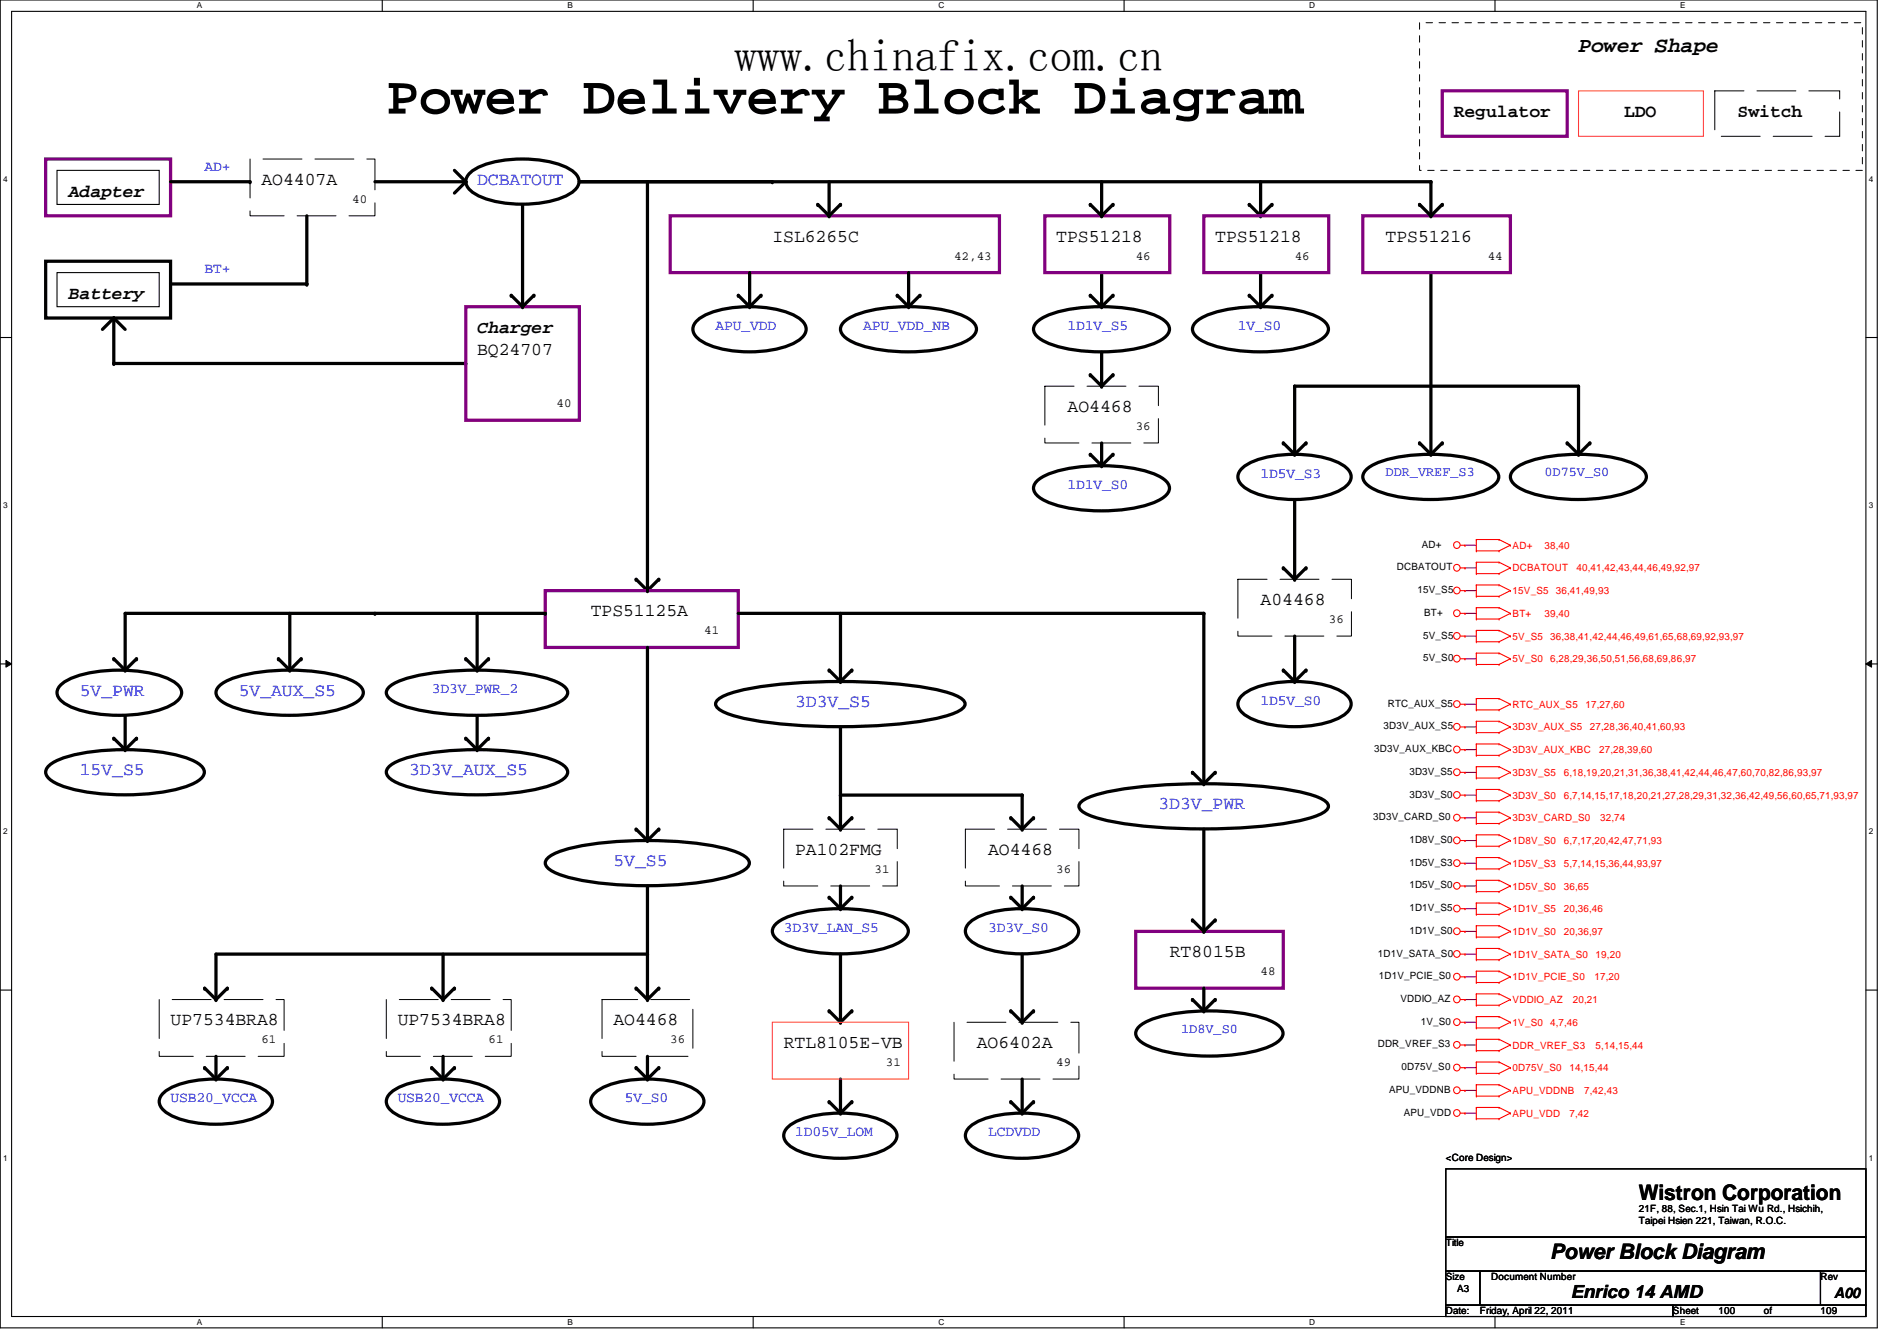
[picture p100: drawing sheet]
<svg xmlns="http://www.w3.org/2000/svg" width="297mm" height="210mm" viewBox="0 0 297 210" stroke-linecap="round" stroke-linejoin="round" font-family="sans-serif">
<defs><g id="words">
<text font-size="8.5" x="60.5" y="17.8">Power Delivery Block Diagram</text>
<text font-size="7.1" x="115" y="11.1">www.chinafix.com.cn</text>
<g font-size="3.3">
<text x="247.2" y="8.2">Power Shape</text>
<text x="256.6" y="187.9">Wistron Corporation</text>
<text x="242.7" y="197">Power Block Diagram</text>
</g>
<g font-size="2.8">
<text x="227.6" y="18.4">Regulator</text>
<text x="254.3" y="18.4">LDO</text>
<text x="272.1" y="18.4">Switch</text>
<text x="40.9" y="28.9">AO4407A</text>
<text x="10.7" y="30.9">Adapter</text>
<text x="120.9" y="37.8">ISL6265C</text>
<text x="165.4" y="37.8">TPS51218</text>
<text x="190.3" y="37.8">TPS51218</text>
<text x="217" y="37.8">TPS51216</text>
<text x="10.7" y="46.9">Battery</text>
<text x="74.7" y="52.2">Charger</text>
<text x="74.7" y="55.6">BQ24707</text>
<text x="167.2" y="64.5">AO4468</text>
<text x="197.4" y="94.7">A04468</text>
<text x="92.5" y="96.5">TPS51125A</text>
<text x="124.5" y="133.8">PA102FMG</text>
<text x="154.7" y="133.8">AO4468</text>
<text x="183.2" y="149.8">RT8015B</text>
<text x="26.7" y="160.5">UP7534BRA8</text>
<text x="62.3" y="160.5">UP7534BRA8</text>
<text x="96.1" y="160.5">AO4468</text>
<text x="122.7" y="164">RTL8105E-VB</text>
<text x="152.9" y="164">AO6402A</text>
<text x="246" y="203.2">Enrico 14 AMD</text>
</g>
<g font-size="2.8" fill="#00f">
<text x="74.7" y="28.9">DCBATOUT</text>
<text x="12.5" y="108.9">5V_PWR</text>
<text x="37.4" y="108.9">5V_AUX_S5</text>
<text x="124.5" y="110.7">3D3V_S5</text>
<text x="12.5" y="121.4">15V_S5</text>
<text x="64" y="121.4">3D3V_AUX_S5</text>
<text x="181.4" y="126.7">3D3V_PWR</text>
<text x="96.1" y="135.6">5V_S5</text>
</g>
<g font-size="2.3" fill="#00f">
<text x="32" y="26.8">AD+</text>
<text x="32" y="42.8">BT+</text>
<text x="112.1" y="51.6">APU_VDD</text>
<text x="135.2" y="51.6">APU_VDD_NB</text>
<text x="167.2" y="51.6">1D1V_S5</text>
<text x="193.8" y="51.6">1V_S0</text>
<text x="167.2" y="76.5">1D1V_S0</text>
<text x="197.4" y="74.8">1D5V_S3</text>
<text x="67.6" y="108.5">3D3V_PWR_2</text>
<text x="197.4" y="110.3">1D5V_S0</text>
<text x="122.7" y="145.9">3D3V_LAN_S5</text>
<text x="154.7" y="145.9">3D3V_S0</text>
<text x="26.7" y="172.6">USB20_VCCA</text>
<text x="62.3" y="172.6">USB20_VCCA</text>
<text x="97.8" y="172.6">5V_S0</text>
<text x="124.5" y="177.9">1D05V_LOM</text>
<text x="154.7" y="177.9">LCDVDD</text>
</g>
<text font-size="2.3" x="287.2" y="203.2">A00</text>
<g font-size="2.1" fill="#00f">
<text x="217" y="74.5">DDR_VREF_S3</text>
<text x="241.8" y="74.5">0D75V_S0</text>
<text x="185" y="161.7">1D8V_S0</text>
</g>
<g font-size="1.9">
<text x="55.2" y="31.7">40</text>
<text x="149.4" y="40.6">42,43</text>
<text x="177.8" y="40.6">46</text>
<text x="202.7" y="40.6">46</text>
<text x="233" y="40.6">44</text>
<text x="87.2" y="63.8">40</text>
<text x="177.8" y="67.3">36</text>
<text x="110.3" y="99.3">41</text>
<text x="208.1" y="97.5">36</text>
<text x="136.9" y="136.7">31</text>
<text x="165.4" y="136.7">36</text>
<text x="197.4" y="152.7">48</text>
<text x="40.9" y="163.3">61</text>
<text x="76.5" y="163.3">61</text>
<text x="104.9" y="163.3">36</text>
<text x="138.7" y="166.9">31</text>
<text x="165.4" y="166.9">49</text>
</g>
<g font-size="1.6">
<text x="218.7" y="89.3">DCBATOUT</text>
<text x="222.6" y="85.7">AD+</text>
<text x="222" y="92.8">15V_S5</text>
<text x="222.8" y="99.9">5V_S5</text>
<text x="223" y="96.4">BT+</text>
<text x="222.8" y="103.5">5V_S0</text>
<text x="217.3" y="110.6">RTC_AUX_S5</text>
<text x="215.2" y="117.7">3D3V_AUX_KBC</text>
<text x="216.6" y="114.2">3D3V_AUX_S5</text>
<text x="220.7" y="124.8">3D3V_S0</text>
<text x="220.7" y="121.3">3D3V_S5</text>
<text x="215" y="128.4">3D3V_CARD_S0</text>
<text x="220.7" y="132">1D8V_S0</text>
<text x="220.7" y="135.5">1D5V_S3</text>
<text x="220.7" y="142.6">1D1V_S5</text>
<text x="220.7" y="139.1">1D5V_S0</text>
<text x="215.7" y="149.7">1D1V_SATA_S0</text>
<text x="220.7" y="146.2">1D1V_S0</text>
<text x="215.9" y="153.3">1D1V_PCIE_S0</text>
<text x="219.3" y="156.8">VDDIO_AZ</text>
<text x="222.5" y="160.4">1V_S0</text>
<text x="215.7" y="164">DDR_VREF_S3</text>
<text x="219.5" y="167.5">0D75V_S0</text>
<text x="217.5" y="171.1">APU_VDDNB</text>
<text x="219.8" y="174.6">APU_VDD</text>
<text x="226.4" y="181.7">&lt;Core Design&gt;</text>
<text x="256.6" y="189.7">21F, 88, Sec.1, Hsin Tai Wu Rd., Hsichih,</text>
<text x="256.6" y="191.6">Taipei Hsien 221, Taiwan, R.O.C.</text>
<text x="226.4" y="195.1">Title</text>
<text x="226.4" y="200.4">Size</text>
<text x="228.2" y="202.2">A3</text>
<text x="233.5" y="200.4">Document Number</text>
<text x="285.1" y="200.4">Rev</text>
<text x="226.4" y="205.7">Date:</text>
<text x="231.7" y="205.7">Friday, April 22, 2011</text>
<text x="262" y="205.7">Sheet</text>
<text x="269.1" y="205.7">100</text>
<text x="276.2" y="205.7">of</text>
<text x="285.1" y="205.7">109</text>
</g>
<g font-size="1.6" fill="#f00">
<text x="236.9" y="89.5">DCBATOUT</text>
<text x="236.9" y="85.9">AD+</text>
<text x="241.8" y="85.9">38,40</text>
<text x="246.8" y="89.5">40,41,42,43,44,46,49,92,97</text>
<text x="236.9" y="93">15V_S5</text>
<text x="243.6" y="93">36,41,49,93</text>
<text x="236.9" y="96.6">BT+</text>
<text x="236.9" y="100.1">5V_S5</text>
<text x="241.8" y="96.6">39,40</text>
<text x="242.7" y="100.1">36,38,41,42,44,46,49,61,65,68,69,92,93,97</text>
<text x="236.9" y="103.7">5V_S0</text>
<text x="242.7" y="103.7">6,28,29,36,50,51,56,68,69,86,97</text>
<text x="236.9" y="110.8">RTC_AUX_S5</text>
<text x="248.2" y="110.8">17,27,60</text>
<text x="236.9" y="117.9">3D3V_AUX_KBC</text>
<text x="236.9" y="114.3">3D3V_AUX_S5</text>
<text x="249" y="114.3">27,28,36,40,41,60,93</text>
<text x="250.4" y="117.9">27,28,39,60</text>
<text x="236.9" y="121.5">3D3V_S5</text>
<text x="236.9" y="125">3D3V_S0</text>
<text x="244.9" y="121.5">6,18,19,20,21,31,36,38,41,42,44,46,47,60,70,82,86,93,97</text>
<text x="244.9" y="125">6,7,14,15,17,18,20,21,27,28,29,31,32,36,42,49,56,60,65,71,93,97</text>
<text x="236.9" y="128.6">3D3V_CARD_S0</text>
<text x="250.6" y="128.6">32,74</text>
<text x="236.9" y="132.1">1D8V_S0</text>
<text x="236.9" y="135.7">1D5V_S3</text>
<text x="244.9" y="132.1">6,7,17,20,42,47,71,93</text>
<text x="244.9" y="135.7">5,7,14,15,36,44,93,97</text>
<text x="236.9" y="139.2">1D5V_S0</text>
<text x="236.9" y="142.8">1D1V_S5</text>
<text x="244.9" y="139.2">36,65</text>
<text x="244.9" y="142.8">20,36,46</text>
<text x="236.9" y="146.3">1D1V_S0</text>
<text x="236.9" y="149.9">1D1V_SATA_S0</text>
<text x="244.9" y="146.3">20,36,97</text>
<text x="249.8" y="149.9">19,20</text>
<text x="236.9" y="153.5">1D1V_PCIE_S0</text>
<text x="249.7" y="153.5">17,20</text>
<text x="236.9" y="157">VDDIO_AZ</text>
<text x="236.9" y="160.6">1V_S0</text>
<text x="242.7" y="160.6">4,7,46</text>
<text x="246.3" y="157">20,21</text>
<text x="236.9" y="164.1">DDR_VREF_S3</text>
<text x="236.9" y="167.7">0D75V_S0</text>
<text x="245.7" y="167.7">14,15,44</text>
<text x="249.8" y="164.1">5,14,15,44</text>
<text x="236.9" y="171.2">APU_VDDNB</text>
<text x="248.1" y="171.2">7,42,43</text>
<text x="236.9" y="174.8">APU_VDD</text>
<text x="245.7" y="174.8">7,42</text>
</g>
<g font-size="1.3">
<text x="30.8" y="1.3">A</text>
<text x="88.9" y="1.3">B</text>
<text x="146.9" y="1.3">C</text>
<text x="205" y="1.3">D</text>
<text x="263.1" y="1.3">E</text>
<text x=".5" y="28.4">4</text>
<text x="292.6" y="28.4">4</text>
<text x=".5" y="79.5">3</text>
<text x="292.6" y="79.5">3</text>
<text x=".5" y="130.6">2</text>
<text x="292.6" y="130.6">2</text>
<text x=".5" y="181.7">1</text>
<text x="292.6" y="181.7">1</text>
<text x="30.8" y="207.4">A</text>
<text x="88.9" y="207.4">B</text>
<text x="146.9" y="207.4">C</text>
<text x="205" y="207.4">D</text>
<text x="263.1" y="207.4">E</text>
</g>
</g></defs>
<path d="M0 0h293.9v207.8h-293.9zM1.8 1.8h290.4v204.3h-290.4z" fill="none" stroke="#000" stroke-width=".17"/>
<g fill="#fff">
<path d="M30.8 .2h.8v1.4h-.8z"/>
<path d="M30.8 206.2h.8v1.4h-.8z"/>
</g>
<path d="M59.9 0v1.8M59.9 206.1v1.7" fill="none" stroke="#000" stroke-width=".17"/>
<g fill="#fff">
<path d="M88.9 .2h.8v1.4h-.8z"/>
<path d="M88.9 206.2h.8v1.4h-.8z"/>
</g>
<path d="M117.9 0v1.8M117.9 206.1v1.7" fill="none" stroke="#000" stroke-width=".17"/>
<g fill="#fff">
<path d="M146.9 .2h.9v1.4h-.9z"/>
<path d="M146.9 206.2h.9v1.4h-.9z"/>
</g>
<path d="M176 0v1.8M176 206.1v1.7" fill="none" stroke="#000" stroke-width=".17"/>
<g fill="#fff">
<path d="M205 .2h.9v1.4h-.9z"/>
<path d="M205 206.2h.9v1.4h-.9z"/>
</g>
<path d="M234.1 0v1.8M234.1 206.1v1.7" fill="none" stroke="#000" stroke-width=".17"/>
<g fill="#fff">
<path d="M263.1 .2h.8v1.4h-.8z"/>
<path d="M263.1 206.2h.8v1.4h-.8z"/>
<path d="M.5 27.3h.7v1.4h-.7z"/>
<path d="M292.6 27.3h.7v1.4h-.7z"/>
<path d="M.5 78.4h.7v1.4h-.7z"/>
<path d="M292.6 78.4h.7v1.4h-.7z"/>
</g>
<path d="M0 52.8h1.8M292.2 52.8h1.7" fill="none" stroke="#000" stroke-width=".17"/>
<g fill="#fff">
<path d="M.5 129.5h.7v1.3h-.7z"/>
<path d="M292.6 129.5h.7v1.3h-.7z"/>
</g>
<path d="M0 103.9h1.8M292.2 103.9h1.7" fill="none" stroke="#000" stroke-width=".17"/>
<path d="M.9 103.4l.9 .5-.9 .5zM292.2 103.9l.9-.5v1z" fill="#000"/>
<path d="M.9 103.4l.9 .5-.9 .5zM292.2 103.9l.9-.5v1z" fill="none" stroke="#000" stroke-width=".16"/>
<g fill="#fff">
<path d="M.5 180.5h.7v1.4h-.7z"/>
<path d="M292.6 180.5h.7v1.4h-.7z"/>
</g>
<path d="M8.9 26.7h16v5.3h-16zM8.9 42.7h16v5.3h-16zM0 155h1.8M292.2 155h1.7M226.4 183h65.8v10.6h-65.8zM226.4 193.6h65.8v5.4h-65.8zM226.4 199h5.3v5.3h-5.3zM231.7 199h53.4v5.3h-53.4zM285.1 199h7.1v5.3h-7.1zM226.4 204.3h35.5v1.8h-35.5zM261.9 204.3h30.3v1.8h-30.3z" fill="none" stroke="#000" stroke-width=".17"/>
<g fill="none" stroke="#800040" stroke-width=".17">
<path d="M229.4 88.9h.1M229.4 96h.1M229.4 85.3h.1M229.4 99.6h.1M229.4 92.5h.1M229.4 88.9h1.8M229.4 96h1.8M229.4 85.3h1.8M229.4 99.6h1.8M229.4 92.5h1.8M229.4 110.2h.1M229.4 117.3h.1"/>
<path d="M229.4 113.8h.1M229.4 103.1h.1M229.4 110.2h1.8M229.4 117.3h1.8M229.4 113.8h1.8M229.4 103.1h1.8M229.4 131.6h.1M229.4 124.5h.1M229.4 135.1h.1M229.4 120.9h.1M229.4 128h.1M229.4 138.7h.1"/>
<path d="M229.4 131.6h1.8M229.4 124.5h1.8M229.4 135.1h1.8M229.4 120.9h1.8M229.4 128h1.8M229.4 138.7h1.8M229.4 156.5h.1M229.4 145.8h.1M229.4 149.3h.1M229.4 142.2h.1M229.4 152.9h.1M229.4 156.5h1.8"/>
<path d="M229.4 145.8h1.8M229.4 149.3h1.8M229.4 142.2h1.8M229.4 152.9h1.8M229.4 170.7h.1M229.4 163.6h.1M229.4 160h.1M229.4 167.1h.1M229.4 174.2h.1M229.4 170.7h1.8M229.4 163.6h1.8M229.4 160h1.8"/>
<path d="M229.4 167.1h1.8M229.4 174.2h1.8"/>
</g>
<g fill="none" stroke="#f00" stroke-width=".17">
<path d="M228.7 92.5h.7M228.7 99.6h.7M228.7 85.3h.7M228.7 96h.7M228.7 88.9h.7M229.4 92.5h.1M229.4 99.6h.1M229.4 85.3h.1M229.4 96h.1M229.4 88.9h.1M231.2 89.8h.1M231.2 88h.1"/>
<path d="M231.2 96.9h.1M231.2 95.1h.1M231.2 86.2h.1M231.2 84.5h.1M231.2 98.7h.1M231.2 93.3h.1M231.2 91.6h.1M231.2 84.5v1.7M231.2 88v1.8M231.2 91.6v1.7M231.2 95.1v1.8M231.2 98.7v1.8"/>
<path d="M231.2 88h3.5M231.2 89.8h3.5M231.2 95.1h3.5M231.2 96.9h3.5M231.2 84.5h3.5M231.2 86.2h3.5M231.2 98.7h3.5M231.2 91.6h3.5M231.2 93.3h3.5M234.7 88h.1M234.7 89.8h.1M234.7 95.1h.1"/>
<path d="M234.7 96.9h.1M234.7 84.5h.1M234.7 86.2h.1M234.7 98.7h.1M234.7 91.6h.1M234.7 93.3h.1M234.7 88l1.8 .9M234.7 95.1l1.8 .9M234.7 84.5l1.8 .8M234.7 98.7l1.8 .9M234.7 91.6l1.8 .9M236.5 88.9h.1"/>
<path d="M236.5 96h.1M236.5 85.3h.1M236.5 99.6h.1M236.5 92.5h.1M236.5 88.9l-1.8 .9M236.5 96l-1.8 .9M236.5 85.3l-1.8 .9M236.5 99.6l-1.8 .9M236.5 92.5l-1.8 .8M228.7 117.3h.7M228.7 113.8h.7M228.7 103.1h.7"/>
<path d="M228.7 110.2h.7M229.4 117.3h.1M229.4 113.8h.1M229.4 103.1h.1M229.4 110.2h.1M231.2 111.1h.1M231.2 109.3h.1M231.2 118.2h.1M231.2 116.5h.1M231.2 100.5h.1M231.2 104h.1M231.2 102.2h.1"/>
<path d="M231.2 114.7h.1M231.2 112.9h.1M231.2 102.2v1.8M231.2 109.3v1.8M231.2 112.9v1.8M231.2 116.5v1.7M231.2 109.3h3.5M231.2 111.1h3.5M231.2 116.5h3.5M231.2 118.2h3.5M231.2 100.5h3.5M231.2 102.2h3.5"/>
<path d="M231.2 104h3.5M231.2 112.9h3.5M231.2 114.7h3.5M234.7 109.3h.1M234.7 111.1h.1M234.7 116.5h.1M234.7 118.2h.1M234.7 100.5h.1M234.7 102.2h.1M234.7 104h.1M234.7 112.9h.1M234.7 114.7h.1"/>
<path d="M234.7 109.3l1.8 .9M234.7 116.5l1.8 .8M234.7 102.2l1.8 .9M234.7 112.9l1.8 .9M236.5 110.2h.1M236.5 117.3h.1M236.5 103.1h.1M236.5 113.8h.1M236.5 110.2l-1.8 .9M236.5 117.3l-1.8 .9M236.5 103.1l-1.8 .9M236.5 113.8l-1.8 .9"/>
<path d="M228.7 138.7h.7M228.7 135.1h.7M228.7 131.6h.7M228.7 128h.7M228.7 124.5h.7M228.7 120.9h.7M229.4 138.7h.1M229.4 135.1h.1M229.4 131.6h.1M229.4 128h.1M229.4 124.5h.1M229.4 120.9h.1"/>
<path d="M231.2 132.5h.1M231.2 130.7h.1M231.2 121.8h.1M231.2 120h.1M231.2 125.3h.1M231.2 123.6h.1M231.2 136h.1M231.2 134.2h.1M231.2 128.9h.1M231.2 127.1h.1M231.2 139.6h.1M231.2 137.8h.1"/>
<path d="M231.2 120v1.8M231.2 123.6v1.7M231.2 127.1v1.8M231.2 130.7v1.8M231.2 134.2v1.8M231.2 137.8v1.8M231.2 130.7h3.5M231.2 132.5h3.5M231.2 120h3.5M231.2 121.8h3.5M231.2 123.6h3.5M231.2 125.3h3.5"/>
<path d="M231.2 134.2h3.5M231.2 136h3.5M231.2 127.1h3.5M231.2 128.9h3.5M231.2 137.8h3.5M231.2 139.6h3.5M234.7 130.7h.1M234.7 132.5h.1M234.7 120h.1M234.7 121.8h.1M234.7 123.6h.1M234.7 125.3h.1"/>
<path d="M234.7 134.2h.1M234.7 136h.1M234.7 127.1h.1M234.7 128.9h.1M234.7 137.8h.1M234.7 139.6h.1M234.7 130.7l1.8 .9M234.7 120l1.8 .9M234.7 123.6l1.8 .9M234.7 134.2l1.8 .9M234.7 127.1l1.8 .9M234.7 137.8l1.8 .9"/>
<path d="M236.5 131.6h.1M236.5 120.9h.1M236.5 124.5h.1M236.5 135.1h.1M236.5 128h.1M236.5 138.7h.1M236.5 131.6l-1.8 .9M236.5 120.9l-1.8 .9M236.5 124.5l-1.8 .8M236.5 135.1l-1.8 .9M236.5 128l-1.8 .9M236.5 138.7l-1.8 .9"/>
<path d="M228.7 152.9h.7M228.7 145.8h.7M228.7 142.2h.7M228.7 149.3h.7M228.7 156.5h.7M229.4 152.9h.1M229.4 145.8h.1M229.4 142.2h.1M229.4 149.3h.1M229.4 156.5h.1M231.2 157.3h.1M231.2 155.6h.1"/>
<path d="M231.2 159.1h.1M231.2 146.7h.1M231.2 144.9h.1M231.2 150.2h.1M231.2 148.5h.1M231.2 143.1h.1M231.2 141.3h.1M231.2 153.8h.1M231.2 152h.1M231.2 141.3v1.8M231.2 144.9v1.8M231.2 148.5v1.7"/>
<path d="M231.2 152v1.8M231.2 155.6v1.7M231.2 159.1v1.8M231.2 155.6h3.5M231.2 157.3h3.5M231.2 159.1h3.5M231.2 144.9h3.5M231.2 146.7h3.5M231.2 148.5h3.5M231.2 150.2h3.5M231.2 141.3h3.5M231.2 143.1h3.5"/>
<path d="M231.2 152h3.5M231.2 153.8h3.5M234.7 155.6h.1M234.7 157.3h.1M234.7 159.1h.1M234.7 144.9h.1M234.7 146.7h.1M234.7 148.5h.1M234.7 150.2h.1M234.7 141.3h.1M234.7 143.1h.1M234.7 152h.1"/>
<path d="M234.7 153.8h.1M234.7 155.6l1.8 .9M234.7 159.1l1.8 .9M234.7 144.9l1.8 .9M234.7 148.5l1.8 .8M234.7 141.3l1.8 .9M234.7 152l1.8 .9M236.5 156.5h.1M236.5 145.8h.1M236.5 149.3h.1M236.5 142.2h.1M236.5 152.9h.1"/>
<path d="M236.5 156.5l-1.8 .8M236.5 145.8l-1.8 .9M236.5 149.3l-1.8 .9M236.5 142.2l-1.8 .9M236.5 152.9l-1.8 .9M228.7 167.1h.7M228.7 160h.7M228.7 170.7h.7M228.7 163.6h.7M228.7 174.2h.7M229.4 167.1h.1M229.4 160h.1"/>
<path d="M229.4 170.7h.1M229.4 163.6h.1M229.4 174.2h.1M231.2 171.6h.1M231.2 169.8h.1M231.2 164.5h.1M231.2 162.7h.1M231.2 160.9h.1M231.2 168h.1M231.2 166.2h.1M231.2 175.1h.1M231.2 173.3h.1"/>
<path d="M231.2 169.8h3.5M231.2 171.6h3.5M231.2 162.7v1.8M231.2 166.2v1.8M231.2 169.8v1.8M231.2 173.3v1.8M231.2 162.7h3.5M231.2 164.5h3.5M231.2 160.9h3.5M231.2 166.2h3.5M231.2 168h3.5M231.2 173.3h3.5"/>
<path d="M231.2 175.1h3.5M234.7 169.8h.1M234.7 171.6h.1M234.7 162.7h.1M234.7 164.5h.1M234.7 160.9h.1M234.7 166.2h.1M234.7 168h.1M234.7 173.3h.1M234.7 175.1h.1M234.7 169.8l1.8 .9M234.7 162.7l1.8 .9"/>
<path d="M234.7 166.2l1.8 .9M234.7 173.3l1.8 .9M236.5 170.7h.1M236.5 163.6h.1M236.5 160h.1M236.5 167.1h.1M236.5 174.2h.1M236.5 170.7l-1.8 .9M236.5 163.6l-1.8 .9M236.5 160l-1.8 .9M236.5 167.1l-1.8 .9M236.5 174.2l-1.8 .9"/>
<circle cx="228.1" cy="96" r=".52"/>
<circle cx="228.1" cy="85.3" r=".52"/>
<circle cx="228.1" cy="88.9" r=".52"/>
<circle cx="228.1" cy="99.5" r=".52"/>
<circle cx="228.1" cy="92.4" r=".52"/>
<circle cx="228.1" cy="110.2" r=".52"/>
<circle cx="228.1" cy="113.8" r=".52"/>
<circle cx="228.1" cy="103.1" r=".52"/>
<circle cx="228.1" cy="117.3" r=".52"/>
<circle cx="228.1" cy="131.5" r=".52"/>
<circle cx="228.1" cy="128" r=".52"/>
<circle cx="228.1" cy="138.7" r=".52"/>
<circle cx="228.1" cy="120.9" r=".52"/>
<circle cx="228.1" cy="124.4" r=".52"/>
<circle cx="228.1" cy="135.1" r=".52"/>
<circle cx="228.1" cy="152.9" r=".52"/>
<circle cx="228.1" cy="142.2" r=".52"/>
<circle cx="228.1" cy="145.8" r=".52"/>
<circle cx="228.1" cy="149.3" r=".52"/>
<circle cx="228.1" cy="160" r=".52"/>
<circle cx="228.1" cy="156.4" r=".52"/>
<circle cx="228.1" cy="174.2" r=".52"/>
<circle cx="228.1" cy="167.1" r=".52"/>
<circle cx="228.1" cy="170.7" r=".52"/>
<circle cx="228.1" cy="163.5" r=".52"/>
</g>
<path d="M268.5 14.2h19.6v7.1h-19.6zM39.2 24.9h19.5v8.9h-19.5zM163.6 60.4h17.8v8.9h-17.8zM193.8 90.7h17.8v8.9h-17.8zM122.7 129.8h17.8v8.9h-17.8zM151.2 129.8h17.7v8.9h-17.7zM24.9 156.5h19.6v8.8h-19.6zM60.5 156.5h19.5v8.8h-19.5zM94.3 156.5h14.2v8.8h-14.2zM149.4 160h19.5v8.9h-19.5z" fill="none" stroke="#000" stroke-width=".16" stroke-dasharray="6.1 2"/>
<g fill="none" stroke="#000" stroke-width=".51">
<path d="M26.7 28.4h12.5M48 33.8v10.6h-21.3M58.7 28.4h14.2M71.2 26.7l1.7 1.7M72.9 28.4l-1.7 1.8M73.4 27.3a9.2 9.2 0 0 1 5.6-2.2 18.9 18.9 0 0 1 9.5 1 3.2 3.2 0 0 1 2.2 2.3 2.47 2.47 0 0 1-1.5 1.9 16.8 16.8 0 0 1-10.2 1.5 9.2 9.2 0 0 1-5.6-2.3 1.61 1.61 0 0 1 0-2.2zM81.8 32v16M90.7 28.4h133.4v5.4M101.4 28.4v64.1M128 32l1.8 1.8M129.8 28.4v5.4M131.6 32l-1.8 1.8"/>
<path d="M170.7 32l1.8 1.8M172.5 28.4v5.4M174.3 32l-1.8 1.8M195.6 32l1.8 1.8M197.4 28.4v5.4M199.2 32l-1.8 1.8M222.3 32l1.8 1.8M225.8 32l-1.7 1.8M7.2 40.9h19.5v8.9h-19.5zM17.8 49.8v7.1h55.1M17.8 49.8l-1.8 1.8M17.8 49.8l1.8 1.8"/>
<path d="M80 46.2l1.8 1.8M83.6 46.2l-1.8 1.8M108.9 50.4a9.2 9.2 0 0 1 5.6-2.2 18.9 18.9 0 0 1 9.5 1 3.2 3.2 0 0 1 2.2 2.3 2.47 2.47 0 0 1-1.4 1.9 16.8 16.8 0 0 1-10.3 1.5 9.2 9.2 0 0 1-5.6-2.3 1.61 1.61 0 0 1 0-2.2zM115.6 46.2l1.8 1.8M117.4 42.7v5.3M119.2 46.2l-1.8 1.8M132.1 50.5a10.4 10.4 0 0 1 5.6-2.2 28.1 28.1 0 0 1 12.6 .9 4.3 4.3 0 0 1 2.5 1.8 1.64 1.64 0 0 1-.9 2 14.8 14.8 0 0 1-6.6 1.9 26.2 26.2 0 0 1-11.1-1.1 4.3 4.3 0 0 1-2.5-1.8l-.1-.5 .1-.5zM140.5 46.2l1.8 1.8M142.3 42.7v5.3M144.1 46.2l-1.8 1.8M162.3 50.5a10.4 10.4 0 0 1 5.7-2.2 28.1 28.1 0 0 1 12.5 .9 4.3 4.3 0 0 1 2.5 1.8 1.64 1.64 0 0 1-.9 2 14.8 14.8 0 0 1-6.6 1.9 26.2 26.2 0 0 1-11.1-1.1 4.3 4.3 0 0 1-2.5-1.8l-.1-.5 .1-.5zM170.7 46.2l1.8 1.8"/>
<path d="M170.7 58.7l1.8 1.7M172.5 42.7v5.3M172.5 55.1v5.3M174.3 46.2l-1.8 1.8M174.3 58.7l-1.8 1.7M187.2 50.5a10.4 10.4 0 0 1 5.7-2.2 28.1 28.1 0 0 1 12.5 .9 4.3 4.3 0 0 1 2.5 1.8 1.64 1.64 0 0 1-.9 2 14.8 14.8 0 0 1-6.6 1.9 26.2 26.2 0 0 1-11.1-1.1 4.3 4.3 0 0 1-2.5-1.8l-.1-.5 .1-.5zM195.6 46.2l1.8 1.8M197.4 42.7v5.3M199.2 46.2l-1.8 1.8M224.1 42.7v28.4M162.3 75.4a10.4 10.4 0 0 1 5.7-2.2 28.1 28.1 0 0 1 12.5 .9 4.3 4.3 0 0 1 2.5 1.8 1.64 1.64 0 0 1-.9 2 14.8 14.8 0 0 1-6.6 1.9 26.2 26.2 0 0 1-11.1-1.1 4.3 4.3 0 0 1-2.5-1.8l-.1-.5 .1-.5zM170.7 71.1l1.8 1.8"/>
<path d="M172.5 69.3v3.6M174.3 71.1l-1.8 1.8M194.3 73.5a9.2 9.2 0 0 1 5.6-2.2 18.9 18.9 0 0 1 9.5 1 3.2 3.2 0 0 1 2.2 2.3 2.47 2.47 0 0 1-1.5 2 16.8 16.8 0 0 1-10.2 1.4 9.2 9.2 0 0 1-5.6-2.3 1.61 1.61 0 0 1 0-2.2zM200.9 69.3l1.8 1.8M202.7 71.1v-10.7h44.5v10.7M202.7 78.2v12.5M204.5 69.3l-1.8 1.8M213.8 73.6a10.4 10.4 0 0 1 5.7-2.2 28.1 28.1 0 0 1 12.6 .9 4.3 4.3 0 0 1 2.5 1.8 1.64 1.64 0 0 1-.9 2 14.8 14.8 0 0 1-6.6 1.9 26.2 26.2 0 0 1-11.1-1 4.3 4.3 0 0 1-2.5-1.8l-.1-.6 .1-.5zM222.3 69.3l1.8 1.8M225.8 69.3l-1.7 1.8M237 73.6a10.4 10.4 0 0 1 5.6-2.2 28.1 28.1 0 0 1 12.6 .9 4.3 4.3 0 0 1 2.5 1.8 1.64 1.64 0 0 1-.9 2 14.8 14.8 0 0 1-6.6 1.9 26.2 26.2 0 0 1-11.1-1 4.3 4.3 0 0 1-2.5-1.8l-.1-.6 .1-.5zM245.4 69.3l1.8 1.8"/>
<path d="M248.9 69.3l-1.7 1.8M45.4 96v8.9M74.7 96v8.9M85.4 96h-65.8v8.9M99.6 90.7l1.8 1.8M103.2 90.7l-1.8 1.8M115.6 96h72.9v26.7M131.6 96v10.7M200.9 88.9l1.8 1.8M202.7 99.6v7.1M204.5 88.9l-1.8 1.8M7.6 119.9a11.3 11.3 0 0 1 5.7-2.1 37.3 37.3 0 0 1 16.1 .9 4.4 4.4 0 0 1 2.5 1.7 1.47 1.47 0 0 1-.9 1.8 16.6 16.6 0 0 1-6.6 1.9 35.3 35.3 0 0 1-14.7-1.1 4.4 4.4 0 0 1-2.4-1.7l-.1-.4 .1-.5z"/>
<path d="M9.3 107.4a9.2 9.2 0 0 1 5.3-2.2 23.6 23.6 0 0 1 11.4 .9 4 4 0 0 1 2.3 1.8 1.7 1.7 0 0 1-.8 2 16 16 0 0 1-8.8 2.1 18.5 18.5 0 0 1-8.2-1.7 2.5 2.5 0 0 1-1.6-1.9l.1-.5zM17.8 115.6l1.8 1.7M17.8 103.1l1.8 1.8M19.6 112v5.3M21.4 115.6l-1.8 1.7M21.4 103.1l-1.8 1.8M34.2 107.5a10.1 10.1 0 0 1 5.3-2.1 32.3 32.3 0 0 1 15 .9 4 4 0 0 1 2.3 1.6 1.52 1.52 0 0 1-.8 1.9 18.8 18.8 0 0 1-9.1 2.1 28 28 0 0 1-10.7-1.3 4.1 4.1 0 0 1-2.3-1.7l-.1-.5 .1-.5zM43.6 103.1l1.8 1.8M47.2 103.1l-1.8 1.8M60.9 107.5a11.9 11.9 0 0 1 5.7-2 49.6 49.6 0 0 1 18.7 .6 6.3 6.3 0 0 1 3.5 1.9 1.35 1.35 0 0 1-.9 1.7 23.8 23.8 0 0 1-9.7 2.2 42.4 42.4 0 0 1-15.2-1.5 4.3 4.3 0 0 1-2.4-1.5l-.1-.5 .1-.4zM60.9 120a11.9 11.9 0 0 1 5.7-2 49.6 49.6 0 0 1 18.7 .5 6.3 6.3 0 0 1 3.5 1.9 1.35 1.35 0 0 1-.9 1.7 23.8 23.8 0 0 1-9.7 2.2 42.4 42.4 0 0 1-15.2-1.4 4.3 4.3 0 0 1-2.4-1.6l-.1-.4 .1-.5zM72.9 103.1l1.8 1.8"/>
<path d="M72.9 115.6l1.8 1.7M74.7 112v5.3M76.5 103.1l-1.8 1.8M76.5 115.6l-1.8 1.7M101.4 101.3v30.3M112.6 109.4a17.2 17.2 0 0 1 6.8-2 91.6 91.6 0 0 1 27.4 .6 10.6 10.6 0 0 1 3.8 1.4l.4 .4 .1 .4-.1 .4a5.5 5.5 0 0 1-2.9 1.5 74.7 74.7 0 0 1-21 1.6 49 49 0 0 1-13.1-2l-1.4-.7-.4-.4-.2-.4 .2-.4zM129.8 104.9l1.8 1.8M131.6 113.8v16M133.4 104.9l-1.8 1.8M194.3 109.1a9.2 9.2 0 0 1 5.6-2.2 18.9 18.9 0 0 1 9.5 1 3.2 3.2 0 0 1 2.2 2.3 2.47 2.47 0 0 1-1.5 1.9 16.8 16.8 0 0 1-10.2 1.5 9.2 9.2 0 0 1-5.6-2.3 1.61 1.61 0 0 1 0-2.2zM200.9 104.9l1.8 1.8M204.5 104.9l-1.8 1.8"/>
<path d="M85.9 134.2a14.5 14.5 0 0 1 6.3-2 62.7 62.7 0 0 1 21.1 .5 9.1 9.1 0 0 1 3.6 1.5 1.02 1.02 0 0 1 0 1.8 14.5 14.5 0 0 1-6.4 2 61.4 61.4 0 0 1-21.1-.6 9.1 9.1 0 0 1-3.5-1.4 1.02 1.02 0 0 1 0-1.8zM99.6 129.8l1.8 1.8M101.4 138.7v17.8M103.2 129.8l-1.8 1.8M129.8 128l1.8 1.8M131.6 138.7v3.5M131.6 124.5h28.5v5.3M133.4 128l-1.8 1.8M158.3 128l1.8 1.8M160.1 138.7v3.5M161.8 128l-1.7 1.8M169.5 125.4a17.2 17.2 0 0 1 6.7-2 91.6 91.6 0 0 1 27.5 .6 10.6 10.6 0 0 1 3.8 1.4l.4 .4 .1 .4-.1 .4a5.5 5.5 0 0 1-2.9 1.5 74.7 74.7 0 0 1-21 1.6 49 49 0 0 1-13.1-2l-1.4-.7-.4-.4-.2-.4 .2-.4z"/>
<path d="M186.7 120.9l1.8 1.8M188.5 129.8v16M190.3 120.9l-1.8 1.8M32 154.7l1.8 1.8M35.6 154.7l-1.8 1.8M67.6 154.7l1.8 1.8M69.4 149.3v7.2M71.2 154.7l-1.8 1.8M99.6 154.7l1.8 1.8M101.4 149.3h-67.6v7.2M103.2 154.7l-1.8 1.8M121.4 144.7a10.4 10.4 0 0 1 5.7-2.1 28.1 28.1 0 0 1 12.5 .8 4.3 4.3 0 0 1 2.5 1.8 1.64 1.64 0 0 1-.9 2 14.8 14.8 0 0 1-6.6 2 26.2 26.2 0 0 1-11.1-1.1 4.3 4.3 0 0 1-2.4-1.8l-.2-.6 .2-.5z"/>
<path d="M129.8 140.5l1.8 1.7M129.8 158.2l1.8 1.8M131.6 149.3v10.7M133.4 140.5l-1.8 1.7M133.4 158.2l-1.8 1.8M151.6 144.6a9.2 9.2 0 0 1 5.6-2.2 18.9 18.9 0 0 1 9.5 1 3.2 3.2 0 0 1 2.2 2.3 2.47 2.47 0 0 1-1.4 2 16.8 16.8 0 0 1-10.3 1.4 9.2 9.2 0 0 1-5.6-2.2 1.61 1.61 0 0 1 0-2.3zM158.3 140.5l1.8 1.7M158.3 158.2l1.8 1.8M160.1 149.3v10.7M161.8 140.5l-1.7 1.7M161.8 158.2l-1.7 1.8M186.7 144l1.8 1.8"/>
<path d="M186.7 156.5l1.8 1.7M188.5 154.7v3.5M190.3 144l-1.8 1.8M190.3 156.5l-1.8 1.7M25.4 171.3a9.2 9.2 0 0 1 5.6-2.2 18.9 18.9 0 0 1 9.5 1 3.2 3.2 0 0 1 2.2 2.3 2.47 2.47 0 0 1-1.5 1.9 16.8 16.8 0 0 1-10.2 1.5 9.2 9.2 0 0 1-5.6-2.3 1.61 1.61 0 0 1 0-2.2zM32 167.1l1.8 1.8M33.8 165.3v3.6M35.6 167.1l-1.8 1.8M60.9 171.3a9.2 9.2 0 0 1 5.6-2.2 18.9 18.9 0 0 1 9.5 1 3.2 3.2 0 0 1 2.2 2.3 2.47 2.47 0 0 1-1.4 1.9 16.8 16.8 0 0 1-10.3 1.5 9.2 9.2 0 0 1-5.6-2.3 1.61 1.61 0 0 1 0-2.2zM67.6 167.1l1.8 1.8M69.4 165.3v3.6M71.2 167.1l-1.8 1.8"/>
<path d="M92.9 171.3a9.2 9.2 0 0 1 5.6-2.2 18.9 18.9 0 0 1 9.5 1 3.2 3.2 0 0 1 2.2 2.3 2.47 2.47 0 0 1-1.4 1.9 16.8 16.8 0 0 1-10.3 1.5 9.2 9.2 0 0 1-5.6-2.3 1.61 1.61 0 0 1 0-2.2zM99.6 167.1l1.8 1.8M101.4 165.3v3.6M103.2 167.1l-1.8 1.8M123.2 176.6a9.2 9.2 0 0 1 5.6-2.2 18.9 18.9 0 0 1 9.5 1 3.2 3.2 0 0 1 2.2 2.4 2.47 2.47 0 0 1-1.5 1.9 16.8 16.8 0 0 1-10.2 1.4 9.2 9.2 0 0 1-5.6-2.2 1.61 1.61 0 0 1 0-2.3zM129.8 172.5l1.8 1.7M131.6 168.9v5.3M133.4 172.5l-1.8 1.7M151.6 176.6a9.2 9.2 0 0 1 5.6-2.2 18.9 18.9 0 0 1 9.5 1 3.2 3.2 0 0 1 2.2 2.4 2.47 2.47 0 0 1-1.4 1.9 16.8 16.8 0 0 1-10.3 1.4 9.2 9.2 0 0 1-5.6-2.2 1.61 1.61 0 0 1 0-2.3zM158.3 172.5l1.8 1.7M160.1 168.9v5.3M161.8 172.5l-1.7 1.7"/>
<path d="M178.2 160.8a10.1 10.1 0 0 1 5.3-2.1 32.3 32.3 0 0 1 15 .9 4 4 0 0 1 2.3 1.7 1.52 1.52 0 0 1-.8 1.8 18.8 18.8 0 0 1-9.1 2.2 28 28 0 0 1-10.7-1.4 4.1 4.1 0 0 1-2.3-1.7l-.1-.5 .1-.4z"/>
</g>
<g fill="#000">
<circle cx="39.2" cy="28.4" r=".25"/>
<circle cx="72.9" cy="28.4" r=".25"/>
<circle cx="120.9" cy="28.4" r=".25"/>
<circle cx="128" cy="32" r=".25"/>
<circle cx="129.8" cy="33.8" r=".25"/>
<circle cx="131.6" cy="32" r=".25"/>
<circle cx="170.7" cy="32" r=".25"/>
<circle cx="172.5" cy="33.8" r=".25"/>
<circle cx="174.3" cy="32" r=".25"/>
<circle cx="195.6" cy="32" r=".25"/>
<circle cx="197.4" cy="33.8" r=".25"/>
<circle cx="199.2" cy="32" r=".25"/>
<circle cx="222.3" cy="32" r=".25"/>
<circle cx="224.1" cy="28.4" r=".25"/>
<circle cx="224.1" cy="33.8" r=".25"/>
<circle cx="225.8" cy="32" r=".25"/>
<circle cx="17.8" cy="49.8" r=".25"/>
<circle cx="17.8" cy="56.9" r=".25"/>
<circle cx="48" cy="44.4" r=".25"/>
<circle cx="72.9" cy="56.9" r=".25"/>
<circle cx="80" cy="46.2" r=".25"/>
<circle cx="81.8" cy="48" r=".25"/>
<circle cx="83.6" cy="46.2" r=".25"/>
<circle cx="115.6" cy="46.2" r=".25"/>
<circle cx="117.4" cy="48" r=".25"/>
<circle cx="119.2" cy="46.2" r=".25"/>
<circle cx="140.5" cy="46.2" r=".25"/>
<circle cx="142.3" cy="48" r=".25"/>
<circle cx="144.1" cy="46.2" r=".25"/>
<circle cx="170.7" cy="46.2" r=".25"/>
<circle cx="170.7" cy="58.7" r=".25"/>
<circle cx="172.5" cy="48" r=".25"/>
<circle cx="174.3" cy="46.2" r=".25"/>
<circle cx="174.3" cy="58.7" r=".25"/>
<circle cx="195.6" cy="46.2" r=".25"/>
<circle cx="197.4" cy="48" r=".25"/>
<circle cx="199.2" cy="46.2" r=".25"/>
<circle cx="170.7" cy="71.1" r=".25"/>
<circle cx="172.5" cy="72.9" r=".25"/>
<circle cx="172.5" cy="60.4" r=".25"/>
<circle cx="174.3" cy="71.1" r=".25"/>
<circle cx="200.9" cy="69.3" r=".25"/>
<circle cx="202.7" cy="71.1" r=".25"/>
<circle cx="202.7" cy="60.4" r=".25"/>
<circle cx="204.5" cy="69.3" r=".25"/>
<circle cx="222.3" cy="69.3" r=".25"/>
<circle cx="224.1" cy="71.1" r=".25"/>
<circle cx="225.8" cy="69.3" r=".25"/>
<circle cx="245.4" cy="69.3" r=".25"/>
<circle cx="247.2" cy="71.1" r=".25"/>
<circle cx="248.9" cy="69.3" r=".25"/>
<circle cx="58.7" cy="96" r=".25"/>
<circle cx="85.4" cy="96" r=".25"/>
<circle cx="99.6" cy="90.7" r=".25"/>
<circle cx="101.4" cy="92.5" r=".25"/>
<circle cx="103.2" cy="90.7" r=".25"/>
<circle cx="188.5" cy="96" r=".25"/>
<circle cx="200.9" cy="88.9" r=".25"/>
<circle cx="202.7" cy="90.7" r=".25"/>
<circle cx="204.5" cy="88.9" r=".25"/>
<circle cx="17.8" cy="103.1" r=".25"/>
<circle cx="17.8" cy="115.6" r=".25"/>
<circle cx="19.6" cy="104.9" r=".25"/>
<circle cx="19.6" cy="117.3" r=".25"/>
<circle cx="21.4" cy="103.1" r=".25"/>
<circle cx="21.4" cy="115.6" r=".25"/>
<circle cx="43.6" cy="103.1" r=".25"/>
<circle cx="45.4" cy="104.9" r=".25"/>
<circle cx="47.2" cy="103.1" r=".25"/>
<circle cx="72.9" cy="103.1" r=".25"/>
<circle cx="72.9" cy="115.6" r=".25"/>
<circle cx="74.7" cy="104.9" r=".25"/>
<circle cx="74.7" cy="117.3" r=".25"/>
<circle cx="76.5" cy="103.1" r=".25"/>
<circle cx="76.5" cy="115.6" r=".25"/>
<circle cx="129.8" cy="104.9" r=".25"/>
<circle cx="131.6" cy="106.7" r=".25"/>
<circle cx="133.4" cy="104.9" r=".25"/>
<circle cx="200.9" cy="104.9" r=".25"/>
<circle cx="202.7" cy="106.7" r=".25"/>
<circle cx="204.5" cy="104.9" r=".25"/>
<circle cx="99.6" cy="129.8" r=".25"/>
<circle cx="101.4" cy="131.6" r=".25"/>
<circle cx="103.2" cy="129.8" r=".25"/>
<circle cx="129.8" cy="128" r=".25"/>
<circle cx="131.6" cy="129.8" r=".25"/>
<circle cx="131.6" cy="124.5" r=".25"/>
<circle cx="133.4" cy="128" r=".25"/>
<circle cx="158.3" cy="128" r=".25"/>
<circle cx="160.1" cy="124.5" r=".25"/>
<circle cx="160.1" cy="129.8" r=".25"/>
<circle cx="161.8" cy="128" r=".25"/>
<circle cx="186.7" cy="120.9" r=".25"/>
<circle cx="188.5" cy="122.7" r=".25"/>
<circle cx="190.3" cy="120.9" r=".25"/>
<circle cx="32" cy="154.7" r=".25"/>
<circle cx="33.8" cy="156.5" r=".25"/>
<circle cx="35.6" cy="154.7" r=".25"/>
<circle cx="67.6" cy="154.7" r=".25"/>
<circle cx="69.4" cy="156.5" r=".25"/>
<circle cx="71.2" cy="154.7" r=".25"/>
<circle cx="99.6" cy="154.7" r=".25"/>
<circle cx="101.4" cy="149.3" r=".25"/>
<circle cx="101.4" cy="156.5" r=".25"/>
<circle cx="103.2" cy="154.7" r=".25"/>
<circle cx="129.8" cy="140.5" r=".25"/>
<circle cx="129.8" cy="158.2" r=".25"/>
<circle cx="131.6" cy="142.2" r=".25"/>
<circle cx="133.4" cy="140.5" r=".25"/>
<circle cx="133.4" cy="158.2" r=".25"/>
<circle cx="158.3" cy="140.5" r=".25"/>
<circle cx="158.3" cy="158.2" r=".25"/>
<circle cx="160.1" cy="142.2" r=".25"/>
<circle cx="161.8" cy="140.5" r=".25"/>
<circle cx="161.8" cy="158.2" r=".25"/>
<circle cx="186.7" cy="156.5" r=".25"/>
<circle cx="186.7" cy="144" r=".25"/>
<circle cx="188.5" cy="145.8" r=".25"/>
<circle cx="188.5" cy="158.2" r=".25"/>
<circle cx="190.3" cy="144" r=".25"/>
<circle cx="190.3" cy="156.5" r=".25"/>
<circle cx="32" cy="167.1" r=".25"/>
<circle cx="33.8" cy="168.9" r=".25"/>
<circle cx="35.6" cy="167.1" r=".25"/>
<circle cx="67.6" cy="167.1" r=".25"/>
<circle cx="69.4" cy="168.9" r=".25"/>
<circle cx="71.2" cy="167.1" r=".25"/>
<circle cx="99.6" cy="167.1" r=".25"/>
<circle cx="101.4" cy="168.9" r=".25"/>
<circle cx="103.2" cy="167.1" r=".25"/>
<circle cx="129.8" cy="172.5" r=".25"/>
<circle cx="131.6" cy="160" r=".25"/>
<circle cx="131.6" cy="174.2" r=".25"/>
<circle cx="133.4" cy="172.5" r=".25"/>
<circle cx="158.3" cy="172.5" r=".25"/>
<circle cx="160.1" cy="174.2" r=".25"/>
<circle cx="160.1" cy="160" r=".25"/>
<circle cx="161.8" cy="172.5" r=".25"/>
</g>
<path d="M225.8 14.2h19.6v7.1h-19.6zM7.2 24.9h19.5v8.9h-19.5zM104.9 33.8h51.6v8.9h-51.6zM163.6 33.8h19.6v8.9h-19.6zM188.5 33.8h19.6v8.9h-19.6zM213.4 33.8h23.1v8.9h-23.1zM72.9 48h17.8v17.8h-17.8zM85.4 92.5h30.2v8.8h-30.2zM177.8 145.8h23.1v8.9h-23.1z" fill="none" stroke="#800080" stroke-width=".51"/>
<path d="M247.2 14.2h19.5v7.1h-19.5zM120.9 160h21.4v8.9h-21.4z" fill="none" stroke="#ff8000" stroke-width=".17"/>
<path d="M222.3 3.6h69.3v23.1h-69.3z" fill="none" stroke="#000" stroke-width=".16" stroke-dasharray="1 1 1 1 1 1 1 1"/>
<use href="#words"/>
</svg>
